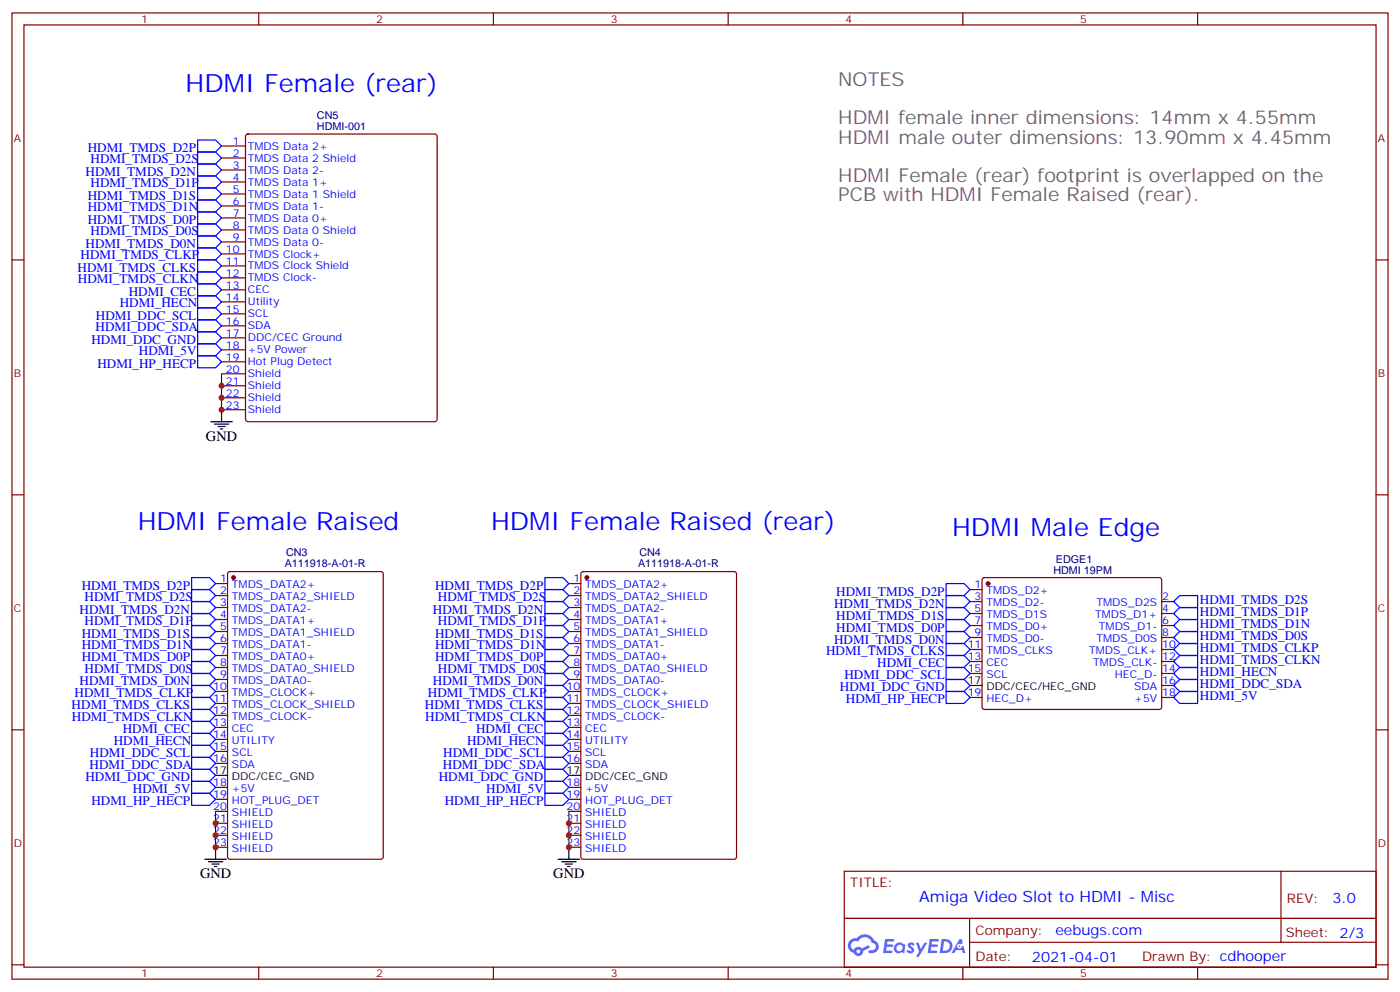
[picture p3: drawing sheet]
<svg xmlns="http://www.w3.org/2000/svg" width="412mm" height="292mm" viewBox="0 0 412 292" stroke-linecap="round" stroke-linejoin="round" font-family="sans-serif">
<defs><g id="words">
<g font-size="7.4" fill="#00f">
<text x="54.7" y="27.1">HDMI Female (rear)</text>
<text x="40.6" y="155.9">HDMI Female Raised</text>
<text x="144.6" y="155.9">HDMI Female Raised (rear)</text>
<text x="280.5" y="157.6">HDMI Male Edge</text>
</g>
<g font-size="5.6" fill="#666">
<text x="246.9" y="25.3">NOTES</text>
<text x="246.9" y="36.6">HDMI female inner dimensions: 14mm x 4.55mm</text>
<text x="246.9" y="42.3">HDMI male outer dimensions: 13.90mm x 4.45mm</text>
<text x="246.9" y="53.6">HDMI Female (rear) footprint is overlapped on the</text>
<text x="246.9" y="59.2">PCB with HDMI Female Raised (rear).</text>
</g>
<text font-size="4.6" fill="#00f" x="270.8" y="265.4">Amiga Video Slot to HDMI - Misc</text>
<g font-size="4.2">
<text x="60.7" y="129.8">GND</text>
<text x="58.9" y="258.5">GND</text>
<text x="163" y="258.5">GND</text>
</g>
<g font-size="4.2" fill="#00f">
<text x="392.5" y="265.7">3.0</text>
<text x="310.9" y="275.2">eebugs.com</text>
<text x="304" y="283">2021-04-01</text>
</g>
<g font-size="3.9" fill="#00f">
<text x="25.9" y="44.7">HDMI_TMDS_D2P</text>
<text x="25.2" y="51.8">HDMI_TMDS_D2N</text>
<text x="26.7" y="48">HDMI_TMDS_D2S</text>
<text x="25.9" y="58.8">HDMI_TMDS_D1S</text>
<text x="26.7" y="55.1">HDMI_TMDS_D1P</text>
<text x="25.9" y="65.9">HDMI_TMDS_D0P</text>
<text x="25.9" y="62.1">HDMI_TMDS_D1N</text>
<text x="26.7" y="69.2">HDMI_TMDS_D0S</text>
<text x="23.7" y="76.2">HDMI_TMDS_CLKP</text>
<text x="25.2" y="73">HDMI_TMDS_D0N</text>
<text x="22.9" y="80">HDMI_TMDS_CLKS</text>
<text x="22.9" y="83.3">HDMI_TMDS_CLKN</text>
<text x="37.9" y="87.1">HDMI_CEC</text>
<text x="28.3" y="94.1">HDMI_DDC_SCL</text>
<text x="35.3" y="90.3">HDMI_HECN</text>
<text x="26.9" y="101.2">HDMI_DDC_GND</text>
<text x="28.2" y="97.4">HDMI_DDC_SDA</text>
<text x="40.9" y="104.5">HDMI_5V</text>
<text x="28.7" y="108.2">HDMI_HP_HECP</text>
<text x="24.1" y="173.5">HDMI_TMDS_D2P</text>
<text x="128.2" y="173.5">HDMI_TMDS_D2P</text>
<text x="24.9" y="176.8">HDMI_TMDS_D2S</text>
<text x="129" y="176.8">HDMI_TMDS_D2S</text>
<text x="245.7" y="178.8">HDMI_TMDS_D2N</text>
<text x="246.3" y="175.3">HDMI_TMDS_D2P</text>
<text x="353.5" y="177.7">HDMI_TMDS_D2S</text>
<text x="23.4" y="180.6">HDMI_TMDS_D2N</text>
<text x="24.9" y="183.8">HDMI_TMDS_D1P</text>
<text x="127.5" y="180.6">HDMI_TMDS_D2N</text>
<text x="129" y="183.8">HDMI_TMDS_D1P</text>
<text x="246.3" y="185.8">HDMI_TMDS_D0P</text>
<text x="246.3" y="182.3">HDMI_TMDS_D1S</text>
<text x="353.5" y="181.3">HDMI_TMDS_D1P</text>
<text x="353.5" y="184.8">HDMI_TMDS_D1N</text>
<text x="24.1" y="187.6">HDMI_TMDS_D1S</text>
<text x="24.1" y="190.9">HDMI_TMDS_D1N</text>
<text x="128.2" y="187.6">HDMI_TMDS_D1S</text>
<text x="128.2" y="190.9">HDMI_TMDS_D1N</text>
<text x="245.7" y="189.4">HDMI_TMDS_D0N</text>
<text x="353.5" y="188.3">HDMI_TMDS_D0S</text>
<text x="353.5" y="191.8">HDMI_TMDS_CLKP</text>
<text x="24.1" y="194.7">HDMI_TMDS_D0P</text>
<text x="24.9" y="197.9">HDMI_TMDS_D0S</text>
<text x="128.2" y="194.7">HDMI_TMDS_D0P</text>
<text x="129" y="197.9">HDMI_TMDS_D0S</text>
<text x="243.4" y="192.9">HDMI_TMDS_CLKS</text>
<text x="258.4" y="196.4">HDMI_CEC</text>
<text x="353.5" y="195.4">HDMI_TMDS_CLKN</text>
<text x="23.4" y="201.7">HDMI_TMDS_D0N</text>
<text x="127.5" y="201.7">HDMI_TMDS_D0N</text>
<text x="247.4" y="203.5">HDMI_DDC_GND</text>
<text x="248.8" y="200">HDMI_DDC_SCL</text>
<text x="353.5" y="198.9">HDMI_HECN</text>
<text x="353.5" y="202.4">HDMI_DDC_SDA</text>
<text x="21.1" y="208.8">HDMI_TMDS_CLKS</text>
<text x="22" y="205">HDMI_TMDS_CLKP</text>
<text x="125.2" y="208.8">HDMI_TMDS_CLKS</text>
<text x="126.1" y="205">HDMI_TMDS_CLKP</text>
<text x="249.2" y="207">HDMI_HP_HECP</text>
<text x="353.5" y="205.9">HDMI_5V</text>
<text x="21.2" y="212.1">HDMI_TMDS_CLKN</text>
<text x="36.2" y="215.8">HDMI_CEC</text>
<text x="125.2" y="212.1">HDMI_TMDS_CLKN</text>
<text x="140.2" y="215.8">HDMI_CEC</text>
<text x="33.5" y="219.1">HDMI_HECN</text>
<text x="137.6" y="219.1">HDMI_HECN</text>
<text x="26.4" y="226.2">HDMI_DDC_SDA</text>
<text x="26.5" y="222.9">HDMI_DDC_SCL</text>
<text x="130.5" y="226.2">HDMI_DDC_SDA</text>
<text x="130.6" y="222.9">HDMI_DDC_SCL</text>
<text x="25.2" y="229.9">HDMI_DDC_GND</text>
<text x="39.2" y="233.2">HDMI_5V</text>
<text x="129.3" y="229.9">HDMI_DDC_GND</text>
<text x="143.2" y="233.2">HDMI_5V</text>
<text x="26.9" y="237">HDMI_HP_HECP</text>
<text x="131" y="237">HDMI_HP_HECP</text>
</g>
<g font-size="3.9" fill="#800">
<text x="250.5" y="261">TITLE:</text>
<text x="379.1" y="265.7">REV:</text>
<text x="287.4" y="275.2">Company:</text>
<text x="378.7" y="275.8">Sheet: 2/3</text>
<text x="287.4" y="282.9">Date:</text>
<text x="336.4" y="282.9">Drawn By: cdhooper</text>
</g>
<g font-size="3.2" fill="#800">
<text x="41.6" y="6.8">1</text>
<text x="110.8" y="6.8">2</text>
<text x="179.9" y="6.8">3</text>
<text x="249.1" y="6.8">4</text>
<text x="318.2" y="6.8">5</text>
<text x="4.1" y="41.9">A</text>
<text x="405.9" y="41.9">A</text>
<text x="4.1" y="111.1">B</text>
<text x="405.9" y="111.1">B</text>
<text x="4.1" y="180.2">C</text>
<text x="405.9" y="180.2">C</text>
<text x="4.1" y="249.3">D</text>
<text x="405.9" y="249.3">D</text>
<text x="41.6" y="287.6">1</text>
<text x="110.8" y="287.6">2</text>
<text x="179.9" y="287.6">3</text>
<text x="249.1" y="287.6">4</text>
<text x="318.2" y="287.6">5</text>
</g>
<g font-size="3.2" fill="#000080">
<text x="93.4" y="35">CN5</text>
<text x="93.4" y="38.2">HDMI-001</text>
<text x="83.9" y="166.9">A111918-A-01-R</text>
<text x="84.3" y="163.7">CN3</text>
<text x="188" y="166.9">A111918-A-01-R</text>
<text x="188.3" y="163.7">CN4</text>
<text x="311" y="165.7">EDGE1</text>
<text x="310.3" y="168.9">HDMI 19PM</text>
</g>
<g font-size="3.2" fill="#00f">
<text x="68.5" y="46.1">2</text>
<text x="68.5" y="42.6">1</text>
<text x="73" y="47.6">TMDS Data 2 Shield</text>
<text x="73" y="44">TMDS Data 2+</text>
<text x="68.5" y="53.2">4</text>
<text x="68.5" y="49.7">3</text>
<text x="73" y="51.1">TMDS Data 2-</text>
<text x="68.5" y="56.7">5</text>
<text x="73" y="58.1">TMDS Data 1 Shield</text>
<text x="73" y="54.6">TMDS Data 1+</text>
<text x="68.5" y="63.8">7</text>
<text x="68.5" y="60.3">6</text>
<text x="73" y="65.2">TMDS Data 0+</text>
<text x="73" y="61.7">TMDS Data 1-</text>
<text x="68.5" y="70.8">9</text>
<text x="68.5" y="67.3">8</text>
<text x="73" y="68.7">TMDS Data 0 Shield</text>
<text x="66.5" y="77.9">11</text>
<text x="66.5" y="74.4">10</text>
<text x="73" y="75.8">TMDS Clock+</text>
<text x="73" y="72.2">TMDS Data 0-</text>
<text x="66.5" y="81.4">12</text>
<text x="73" y="82.8">TMDS Clock-</text>
<text x="73" y="79.3">TMDS Clock Shield</text>
<text x="66.5" y="88.5">14</text>
<text x="66.5" y="84.9">13</text>
<text x="73" y="89.9">Utility</text>
<text x="73" y="86.4">CEC</text>
<text x="66.5" y="95.5">16</text>
<text x="66.5" y="92">15</text>
<text x="73" y="93.4">SCL</text>
<text x="66.5" y="99.1">17</text>
<text x="73" y="100.5">DDC/CEC Ground</text>
<text x="73" y="96.9">SDA</text>
<text x="66.5" y="106.1">19</text>
<text x="66.5" y="102.6">18</text>
<text x="73" y="107.5">Hot Plug Detect</text>
<text x="73" y="104">+5V Power</text>
<text x="66.5" y="109.6">20</text>
<text x="66.5" y="113.2">21</text>
<text x="73" y="111.1">Shield</text>
<text x="66.5" y="116.7">22</text>
<text x="73" y="114.6">Shield</text>
<text x="73" y="118.1">Shield</text>
<text x="66.5" y="120.2">23</text>
<text x="73" y="121.6">Shield</text>
<text x="64.8" y="171.4">1</text>
<text x="68.3" y="173.1">TMDS_DATA2+</text>
<text x="168.9" y="171.4">1</text>
<text x="172.4" y="173.1">TMDS_DATA2+</text>
<text x="287.1" y="173.1">1</text>
<text x="64.8" y="174.9">2</text>
<text x="64.8" y="178.4">3</text>
<text x="68.3" y="176.7">TMDS_DATA2_SHIELD</text>
<text x="168.9" y="174.9">2</text>
<text x="168.9" y="178.4">3</text>
<text x="172.4" y="176.7">TMDS_DATA2_SHIELD</text>
<text x="287.1" y="176.7">3</text>
<text x="290.6" y="174.9">TMDS_D2+</text>
<text x="290.6" y="178.4">TMDS_D2-</text>
<text x="323" y="178.4">TMDS_D2S</text>
<text x="342.4" y="176.7">2</text>
<text x="64.8" y="182">4</text>
<text x="64.8" y="185.5">5</text>
<text x="68.3" y="180.2">TMDS_DATA2-</text>
<text x="68.3" y="183.7">TMDS_DATA1+</text>
<text x="168.9" y="182">4</text>
<text x="168.9" y="185.5">5</text>
<text x="172.4" y="180.2">TMDS_DATA2-</text>
<text x="172.4" y="183.7">TMDS_DATA1+</text>
<text x="287.1" y="180.2">5</text>
<text x="287.1" y="183.7">7</text>
<text x="290.6" y="182">TMDS_D1S</text>
<text x="290.6" y="185.5">TMDS_D0+</text>
<text x="322.6" y="182">TMDS_D1+</text>
<text x="323.7" y="185.5">TMDS_D1-</text>
<text x="342.4" y="180.2">4</text>
<text x="342.4" y="183.7">6</text>
<text x="64.8" y="189">6</text>
<text x="68.3" y="187.3">TMDS_DATA1_SHIELD</text>
<text x="68.3" y="190.8">TMDS_DATA1-</text>
<text x="168.9" y="189">6</text>
<text x="172.4" y="187.3">TMDS_DATA1_SHIELD</text>
<text x="172.4" y="190.8">TMDS_DATA1-</text>
<text x="285.1" y="190.8">11</text>
<text x="287.1" y="187.3">9</text>
<text x="290.6" y="189">TMDS_D0-</text>
<text x="323" y="189">TMDS_D0S</text>
<text x="342.4" y="187.3">8</text>
<text x="342.4" y="190.8">10</text>
<text x="64.8" y="192.5">7</text>
<text x="64.8" y="196.1">8</text>
<text x="68.3" y="194.3">TMDS_DATA0+</text>
<text x="68.3" y="197.8">TMDS_DATA0_SHIELD</text>
<text x="168.9" y="192.5">7</text>
<text x="168.9" y="196.1">8</text>
<text x="172.4" y="194.3">TMDS_DATA0+</text>
<text x="172.4" y="197.8">TMDS_DATA0_SHIELD</text>
<text x="285.1" y="194.3">13</text>
<text x="285.1" y="197.8">15</text>
<text x="290.6" y="192.5">TMDS_CLKS</text>
<text x="290.6" y="196.1">CEC</text>
<text x="320.9" y="192.5">TMDS_CLK+</text>
<text x="322" y="196.1">TMDS_CLK-</text>
<text x="342.4" y="194.3">12</text>
<text x="342.4" y="197.8">14</text>
<text x="62.8" y="203.1">10</text>
<text x="64.8" y="199.6">9</text>
<text x="68.3" y="201.4">TMDS_DATA0-</text>
<text x="166.9" y="203.1">10</text>
<text x="168.9" y="199.6">9</text>
<text x="172.4" y="201.4">TMDS_DATA0-</text>
<text x="290.6" y="199.6">SCL</text>
<text x="328.4" y="199.6">HEC_D-</text>
<text x="334.1" y="203.1">SDA</text>
<text x="342.4" y="201.4">16</text>
<text x="62.8" y="206.7">11</text>
<text x="68.3" y="204.9">TMDS_CLOCK+</text>
<text x="68.3" y="208.4">TMDS_CLOCK_SHIELD</text>
<text x="166.9" y="206.7">11</text>
<text x="172.4" y="204.9">TMDS_CLOCK+</text>
<text x="172.4" y="208.4">TMDS_CLOCK_SHIELD</text>
<text x="285.1" y="204.9">19</text>
<text x="290.6" y="206.7">HEC_D+</text>
<text x="334.1" y="206.7">+5V</text>
<text x="342.4" y="204.9">18</text>
<text x="62.8" y="210.2">12</text>
<text x="62.8" y="213.7">13</text>
<text x="68.3" y="211.9">TMDS_CLOCK-</text>
<text x="68.3" y="215.5">CEC</text>
<text x="166.9" y="210.2">12</text>
<text x="166.9" y="213.7">13</text>
<text x="172.4" y="211.9">TMDS_CLOCK-</text>
<text x="172.4" y="215.5">CEC</text>
<text x="62.8" y="217.2">14</text>
<text x="62.8" y="220.8">15</text>
<text x="68.3" y="219">UTILITY</text>
<text x="166.9" y="217.2">14</text>
<text x="166.9" y="220.8">15</text>
<text x="172.4" y="219">UTILITY</text>
<text x="62.8" y="224.3">16</text>
<text x="68.3" y="222.5">SCL</text>
<text x="68.3" y="226.1">SDA</text>
<text x="166.9" y="224.3">16</text>
<text x="172.4" y="222.5">SCL</text>
<text x="172.4" y="226.1">SDA</text>
<text x="62.8" y="231.4">18</text>
<text x="68.3" y="233.1">+5V</text>
<text x="166.9" y="231.4">18</text>
<text x="172.4" y="233.1">+5V</text>
<text x="62.8" y="234.9">19</text>
<text x="62.8" y="238.4">20</text>
<text x="68.3" y="236.6">HOT_PLUG_DET</text>
<text x="166.9" y="234.9">19</text>
<text x="166.9" y="238.4">20</text>
<text x="172.4" y="236.6">HOT_PLUG_DET</text>
<text x="62.8" y="241.9">21</text>
<text x="62.8" y="245.5">22</text>
<text x="68.3" y="240.2">SHIELD</text>
<text x="68.3" y="243.7">SHIELD</text>
<text x="166.9" y="241.9">21</text>
<text x="166.9" y="245.5">22</text>
<text x="172.4" y="240.2">SHIELD</text>
<text x="172.4" y="243.7">SHIELD</text>
<text x="62.8" y="249">23</text>
<text x="68.3" y="247.2">SHIELD</text>
<text x="68.3" y="250.8">SHIELD</text>
<text x="166.9" y="249">23</text>
<text x="172.4" y="247.2">SHIELD</text>
<text x="172.4" y="250.8">SHIELD</text>
</g>
<g font-size="3.2">
<text x="285.1" y="201.4">17</text>
<text x="290.6" y="203.1">DDC/CEC/HEC_GND</text>
<text x="62.8" y="227.8">17</text>
<text x="166.9" y="227.8">17</text>
<text x="68.3" y="229.6">DDC/CEC_GND</text>
<text x="172.4" y="229.6">DDC/CEC_GND</text>
</g>
</g></defs>
<g fill="none" stroke="#870000" stroke-width=".35">
<path d="M3.5 3.8h405.4v284.3h-405.4zM7.1 7.3h398.2v277.3h-398.2zM76.2 3.8v3.5M145.3 3.8v3.5M214.5 3.8v3.5M283.6 3.8v3.5M352.8 3.8v3.5M3.5 76.5h3.6M405.3 76.5h3.6M3.5 145.6h3.6M405.3 145.6h3.6M3.5 214.8h3.6"/>
<path d="M405.3 214.8h3.6M248.7 256.4h156.6v28.2h-156.6zM377.3 256.4v20.9M248.7 270.2h156.5M285.6 277.3h119.6M285.6 270.2v14.2M3.5 283.9h3.6M76.2 284.6v3.5M145.3 284.6v3.5M214.5 284.6v3.5M283.6 284.6v3.5M352.8 284.6v3.5"/>
<path d="M405.3 283.9h3.6"/>
</g>
<g fill="#5487ff">
<path d="M267.7 277.6a1.22 1.22 0 0 1 1.7 .2l-.4 .6a.47 .47 0 0 0-.3-.4 .47 .47 0 0 0-.5 .2l.1 .2a1.14 1.14 0 0 1 .8 1.8 1.14 1.14 0 0 1-1.9 0l-.2-.2 .5-.6 .7 .5a.29 .29 0 0 0 .3-.3 .29 .29 0 0 0-.2-.3 1.04 1.04 0 0 1-.6-1.7z"/>
<path d="M260.7 276.3h2.4l.3 .2-.2 .5-1.8 .1-.1 .8h1.5l.3 .4-.3 .4h-1.6l-.2 1.1h1.7l.2 .3-.2 .3-2.6 .1z"/>
<path d="M273.8 276.3h2.4l.3 .2-.1 .5-1.8 .1-.2 .8h1.6l.3 .4-.4 .4h-1.6l-.1 1.1h1.7l.2 .3-.2 .3-2.6 .1z"/>
<path d="M282.6 276.3h.7l.3 1.3-.6 .3a.69 .69 0 0 0-1 .3 .69 .69 0 0 0 .4 .9 .69 .69 0 0 0 .9-.6l.5-.2 .6 2.2h-.8l-.2-.9h-1.8l-.5 .9h-.8z"/>
<path d="M269.8 277.4h.8l.6 1.8 1.1-1.8h.9l-2.6 4.2h-.8l.9-1.5z"/>
<path d="M277.4 276.3l-.6 4.2h1.3a2.11 2.11 0 0 0 2.5-2.1 2.11 2.11 0 0 0-2.5-2.1zM278.1 277.1a1.39 1.39 0 0 1 1.7 1.4 1.39 1.39 0 0 1-1.8 1.3h-.3z"/>
<path d="M263.7 277.9a1.54 1.54 0 0 0-.1 2.2 1.54 1.54 0 0 0 2.2 .1l.6 .3 .3-2.3-.2-.3h-.4a1.49 1.49 0 0 0-2.4 0zM264 278.9a.94 .94 0 0 1 1.8 0 .94 .94 0 0 1-1.8 0z"/>
<path d="M250.4 276.7a2.18 2.18 0 0 0 1.1 3.7 1.44 1.44 0 0 0 1.6 .9 1.44 1.44 0 0 0 1.2-1.4l2-1.1-.5-.7-1.9 1a1.47 1.47 0 0 0-2.4 .4 1.39 1.39 0 0 1-.7-1.9 1.39 1.39 0 0 1 2-.5 2.12 2.12 0 0 1 2.2-1.3 2.12 2.12 0 0 1 1.9 1.7 1.14 1.14 0 0 1 1.1 1.4 1.14 1.14 0 0 1-1.7 .7 .43 .43 0 0 0-.5 .4 .43 .43 0 0 0 .4 .5 1.98 1.98 0 0 0 2.5-1.2 1.98 1.98 0 0 0-1.2-2.6 3.1 3.1 0 0 0-5.3-.6l-.9 .1zM252.3 280a.55 .55 0 0 1 1.1 0 .55 .55 0 0 1-1.1 0z"/>
<circle cx="282.6" cy="278.4" r=".26"/>
</g>
<g fill="none" stroke="#870000" stroke-width=".35">
<path d="M72.6 39.6l.4-.2h55.1l.6 .5 .1 83.5-.5 .7h-55.3l-.6-.5-.1-83.5zM65.3 57.1h7M65.3 53.6h7M65.3 50h7M65.3 46.5h7M65.3 43h7M65.3 78.2h7M65.3 74.7h7M65.3 71.2h7M65.3 67.7h7M65.3 64.1h7M65.3 60.6h7"/>
<path d="M65.3 99.4h7M65.3 95.9h7M65.3 92.4h7M65.3 88.8h7M65.3 85.3h7M65.3 81.8h7M65.3 106.5h7M65.3 102.9h7M65.3 110h7M65.3 113.5h7M65.3 117.1h7M65.3 120.6h7"/>
<path d="M63.5 171.7h3.5M63.5 175.3h3.5M63.5 178.8h3.5M67.3 168.4l.4-.2h44.5l.6 .4 .1 83.6-.5 .6-44.7 .1-.6-.5-.1-83.5zM167.6 171.7h3.5M167.6 175.3h3.5M167.6 178.8h3.5M171.3 168.4l.5-.2h44.5l.6 .4 .1 83.6-.5 .6-44.7 .1-.6-.5-.1-83.5zM285.8 173.5h3.5M285.8 177h3.5M289.5 170.2l.5-.2h51.5l.5 .2 .2 .5-.1 37.6-.6 .5-51.8-.1-.4-.6v-37.4zM342.2 177h3.5"/>
<path d="M63.5 182.3h3.5M63.5 185.8h3.5M63.5 189.4h3.5M63.5 192.9h3.5M63.5 196.4h3.5M63.5 200h3.5M167.6 182.3h3.5M167.6 185.8h3.5M167.6 189.4h3.5M167.6 192.9h3.5M167.6 196.4h3.5M167.6 200h3.5"/>
<path d="M285.8 180.6h3.5M285.8 184.1h3.5M285.8 187.6h3.5M285.8 191.1h3.5M285.8 194.7h3.5M285.8 198.2h3.5M342.2 180.6h3.5M342.2 184.1h3.5M342.2 187.6h3.5M342.2 191.1h3.5M342.2 194.7h3.5M342.2 198.2h3.5"/>
<path d="M63.5 203.5h3.5M63.5 207h3.5M63.5 210.5h3.5M63.5 214.1h3.5M63.5 217.6h3.5M167.6 203.5h3.5M167.6 207h3.5M167.6 210.5h3.5M167.6 214.1h3.5M167.6 217.6h3.5M285.8 205.2h3.5M342.2 201.7h3.5"/>
<path d="M342.2 205.2h3.5M63.5 221.1h3.5M63.5 224.6h3.5M63.5 231.7h3.5M63.5 235.2h3.5M63.5 238.8h3.5M167.6 221.1h3.5M167.6 224.6h3.5M167.6 231.7h3.5M167.6 235.2h3.5M167.6 238.8h3.5M63.5 242.3h3.5"/>
<path d="M63.5 245.8h3.5M63.5 249.3h3.5M167.6 242.3h3.5M167.6 245.8h3.5M167.6 249.3h3.5"/>
</g>
<g fill="#870000" stroke="#870000" stroke-width=".35">
<circle cx="291" cy="171.7" r=".53"/>
<circle cx="68.8" cy="170" r=".53"/>
<circle cx="172.9" cy="170" r=".53"/>
</g>
<g fill="none" stroke="#000" stroke-width=".35">
<path d="M62.1 124.1h6.3M63.1 124.8h4.3M64.2 125.5h2.1M64.9 126.2h.7M65.3 120.6v3.5M285.8 201.7h3.5M63.5 228.2h3.5M167.6 228.2h3.5M60.3 252.9h6.4M61.4 253.6h4.2M62.4 254.3h2.2M63.1 255h.8"/>
<path d="M63.5 249.3v3.6M164.4 252.9h6.3M165.5 253.6h4.2M166.5 254.3h2.1M167.2 255h.7M167.6 249.3v3.6"/>
</g>
<g fill="none" stroke="#00f" stroke-width=".35">
<path d="M58.2 58.8h5.3l1.8 1.8-1.8 1.8h-5.3zM58.2 51.8h5.3l1.8 1.8-1.8 1.7h-5.3zM58.2 44.7h5.3l1.8 1.8-1.8 1.8h-5.3zM58.2 41.2h5.3l1.8 1.8-1.8 1.7h-5.3zM58.2 48.3h5.3l1.8 1.7-1.8 1.8h-5.3zM58.2 55.3h5.3l1.8 1.8-1.8 1.7h-5.3zM58.2 73h5.3l1.8 1.7-1.8 1.8h-5.3zM58.2 65.9h5.3l1.8 1.8-1.8 1.7h-5.3zM58.2 62.4h5.3l1.8 1.7-1.8 1.8h-5.3zM58.2 69.4h5.3l1.8 1.8-1.8 1.8h-5.3zM58.2 76.5h5.3l1.8 1.7-1.8 1.8h-5.3zM58.2 80h5.3l1.8 1.8-1.8 1.7h-5.3z"/>
<path d="M58.2 94.1h5.3l1.8 1.8-1.8 1.7h-5.3zM58.2 87.1h5.3l1.8 1.7-1.8 1.8h-5.3zM58.2 83.5h5.3l1.8 1.8-1.8 1.8h-5.3zM58.2 90.6h5.3l1.8 1.8-1.8 1.7h-5.3zM58.2 97.6h5.3l1.8 1.8-1.8 1.8h-5.3zM58.2 101.2h5.3l1.8 1.7-1.8 1.8h-5.3zM58.2 104.7h5.3l1.8 1.8-1.8 1.7h-5.3zM56.4 177h5.3l1.8 1.8-1.8 1.8h-5.3zM56.4 170h5.3l1.8 1.7-1.8 1.8h-5.3zM56.4 173.5h5.3l1.8 1.8-1.8 1.7h-5.3zM160.5 173.5h5.3l1.8 1.8-1.8 1.7h-5.3zM160.5 170h5.3l1.8 1.7-1.8 1.8h-5.3z"/>
<path d="M160.5 177h5.3l1.8 1.8-1.8 1.8h-5.3zM278.7 178.8h5.3l1.8 1.8-1.8 1.7h-5.3zM278.7 175.3h5.3l1.8 1.7-1.8 1.8h-5.3zM278.7 171.7h5.3l1.8 1.8-1.8 1.8h-5.3zM345.7 177l1.8-1.7h5.3v3.5h-5.3zM56.4 198.2h5.3l1.8 1.8-1.8 1.7h-5.3zM56.4 191.1h5.3l1.8 1.8-1.8 1.8h-5.3zM56.4 184.1h5.3l1.8 1.7-1.8 1.8h-5.3zM56.4 180.6h5.3l1.8 1.7-1.8 1.8h-5.3zM56.4 187.6h5.3l1.8 1.8-1.8 1.7h-5.3zM56.4 194.7h5.3l1.8 1.7-1.8 1.8h-5.3zM160.5 194.7h5.3l1.8 1.7-1.8 1.8h-5.3z"/>
<path d="M160.5 187.6h5.3l1.8 1.8-1.8 1.7h-5.3zM160.5 180.6h5.3l1.8 1.7-1.8 1.8h-5.3zM160.5 184.1h5.3l1.8 1.7-1.8 1.8h-5.3zM160.5 191.1h5.3l1.8 1.8-1.8 1.8h-5.3zM160.5 198.2h5.3l1.8 1.8-1.8 1.7h-5.3zM278.7 200h5.3l1.8 1.7-1.8 1.8h-5.3zM278.7 196.4h5.3l1.8 1.8-1.8 1.8h-5.3zM278.7 192.9h5.3l1.8 1.8-1.8 1.7h-5.3zM278.7 189.4h5.3l1.8 1.7-1.8 1.8h-5.3zM278.7 185.8h5.3l1.8 1.8-1.8 1.8h-5.3zM278.7 182.3h5.3l1.8 1.8-1.8 1.7h-5.3zM345.7 198.2l1.8-1.8h5.3v3.6h-5.3z"/>
<path d="M345.7 180.6l1.8-1.8h5.3v3.5h-5.3zM345.7 184.1l1.8-1.8h5.3v3.5h-5.3zM345.7 187.6l1.8-1.8h5.3v3.6h-5.3zM345.7 191.1l1.8-1.7h5.3v3.5h-5.3zM345.7 194.7l1.8-1.8h5.3v3.5h-5.3zM347.5 200h5.3v3.5h-5.3l-1.8-1.8zM56.4 219.4h5.3l1.8 1.7-1.8 1.8h-5.3zM56.4 212.3h5.3l1.8 1.8-1.8 1.7h-5.3zM56.4 205.2h5.3l1.8 1.8-1.8 1.8h-5.3zM56.4 215.8h5.3l1.8 1.8-1.8 1.8h-5.3zM56.4 201.7h5.3l1.8 1.8-1.8 1.7h-5.3zM56.4 208.8h5.3l1.8 1.7-1.8 1.8h-5.3z"/>
<path d="M160.5 208.8h5.3l1.8 1.7-1.8 1.8h-5.3zM160.5 201.7h5.3l1.8 1.8-1.8 1.7h-5.3zM160.5 215.8h5.3l1.8 1.8-1.8 1.8h-5.3zM160.5 205.2h5.3l1.8 1.8-1.8 1.8h-5.3zM160.5 212.3h5.3l1.8 1.8-1.8 1.7h-5.3zM160.5 219.4h5.3l1.8 1.7-1.8 1.8h-5.3zM278.7 203.5h5.3l1.8 1.7-1.8 1.8h-5.3zM345.7 205.2l1.8-1.7h5.3v3.5h-5.3zM56.4 233.5h5.3l1.8 1.7-1.8 1.8h-5.3zM56.4 226.4h5.3l1.8 1.8-1.8 1.7h-5.3zM56.4 229.9h5.3l1.8 1.8-1.8 1.8h-5.3zM56.4 222.9h5.3l1.8 1.7-1.8 1.8h-5.3z"/>
<path d="M160.5 222.9h5.3l1.8 1.7-1.8 1.8h-5.3zM160.5 229.9h5.3l1.8 1.8-1.8 1.8h-5.3zM160.5 226.4h5.3l1.8 1.8-1.8 1.7h-5.3zM160.5 233.5h5.3l1.8 1.7-1.8 1.8h-5.3z"/>
</g>
<path d="M65.3 110v10.6M63.5 238.8v10.5M167.6 238.8v10.5" fill="none" stroke="#008700" stroke-width=".35"/>
<g fill="#c00">
<circle cx="63.5" cy="249.3" r=".88"/>
<circle cx="63.5" cy="242.3" r=".88"/>
<circle cx="63.5" cy="245.8" r=".88"/>
<circle cx="167.6" cy="245.8" r=".88"/>
<circle cx="167.6" cy="242.3" r=".88"/>
<circle cx="167.6" cy="249.3" r=".88"/>
<circle cx="65.3" cy="120.6" r=".88"/>
<circle cx="65.3" cy="113.5" r=".88"/>
<circle cx="65.3" cy="117.1" r=".88"/>
</g>
<use href="#words"/>
</svg>
